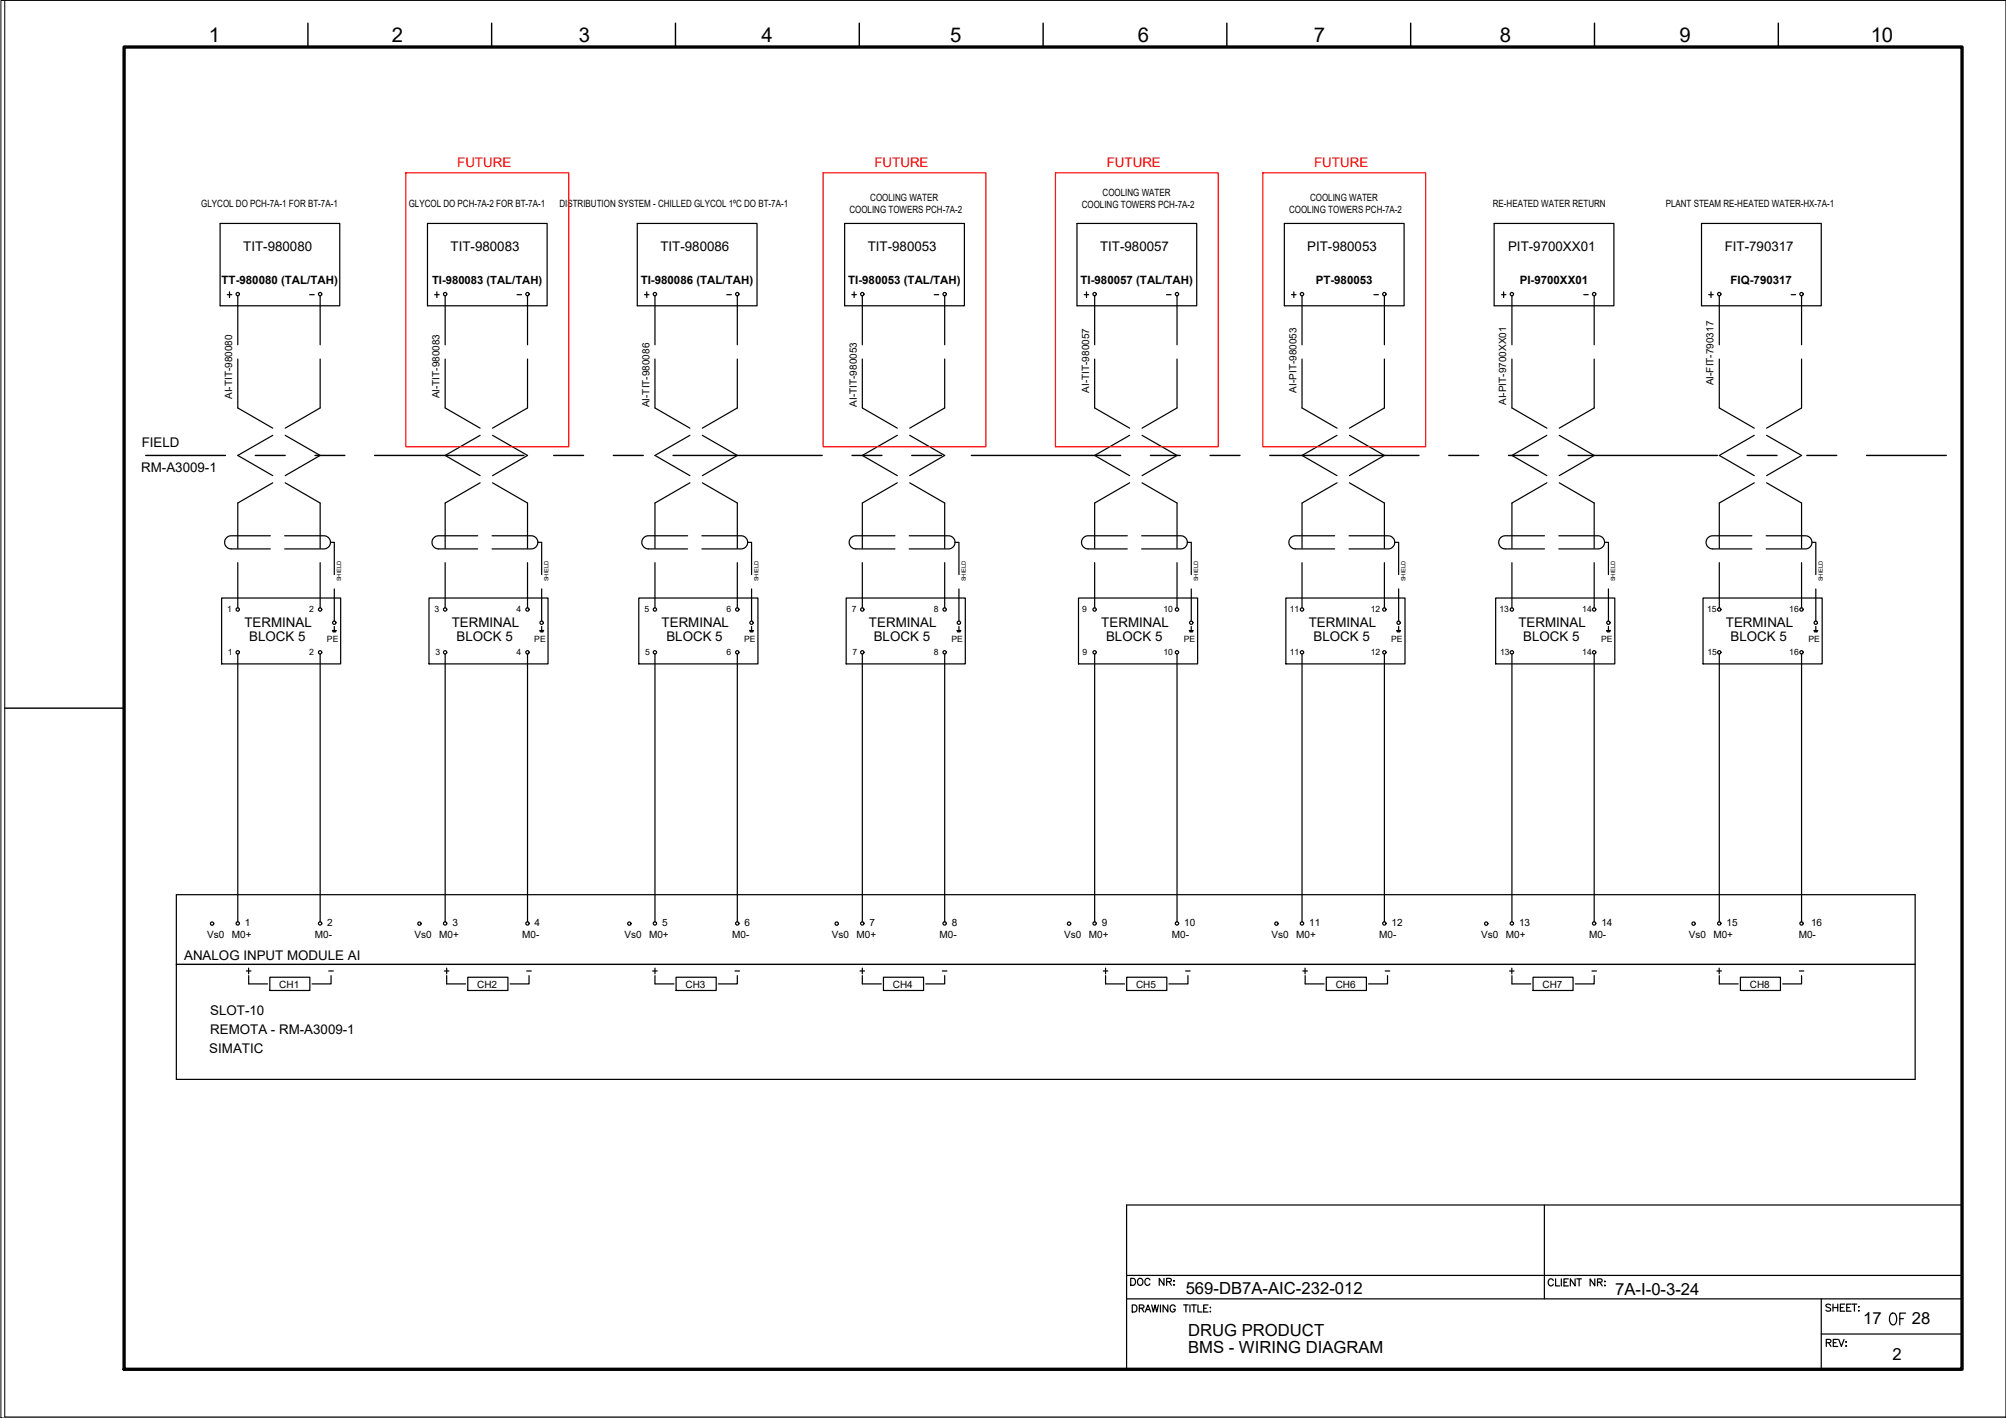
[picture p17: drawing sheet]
<svg xmlns="http://www.w3.org/2000/svg" width="420mm" height="297mm" viewBox="0 0 420 297" stroke-linecap="round" stroke-linejoin="round" font-family="sans-serif">
<defs><g id="words">
<text font-size="5.7" x="394.8" y="278.7">OF</text>
<g font-size="4.4">
<text x="236" y="270.6">DOC NR:</text>
<text x="381.7" y="283.3">REV:</text>
</g>
<g font-size="4.3">
<text x="43.8" y="8.8">1</text>
<text x="82.1" y="8.8">2</text>
<text x="121.3" y="8.8">3</text>
<text x="159.5" y="8.8">4</text>
<text x="199" y="8.8">5</text>
<text x="238.3" y="8.8">6</text>
<text x="275.2" y="8.8">7</text>
<text x="314.1" y="8.8">8</text>
<text x="351.7" y="8.8">9</text>
<text x="391.8" y="8.8">10</text>
</g>
<g font-size="4">
<text x="46.6" y="63.5">+</text>
<text x="134.1" y="63.5">+</text>
<text x="226.1" y="63.5">+</text>
<text x="313.6" y="63.5">+</text>
<text x="357" y="63.5">+</text>
</g>
<g font-size="3.5">
<text x="248.3" y="271">569-DB7A-AIC-232-012</text>
<text x="338.3" y="271.2">7A-I-0-3-24</text>
<text x="248.8" y="279.9">DRUG PRODUCT</text>
<text x="390.2" y="277.4">17</text>
<text x="400.4" y="277.4">28</text>
<text x="248.8" y="283.5">BMS - WIRING DIAGRAM</text>
<text x="396.4" y="284.8">2</text>
</g>
<g font-size="2.8" fill="#f00">
<text x="95.8" y="35">FUTURE</text>
<text x="183.2" y="35">FUTURE</text>
<text x="231.8" y="35">FUTURE</text>
<text x="275.3" y="35">FUTURE</text>
</g>
<g font-size="2.8">
<text x="50.9" y="52.6">TIT-980080</text>
<text x="94.4" y="52.6">TIT-980083</text>
<text x="138.3" y="52.6">TIT-980086</text>
<text x="181.8" y="52.6">TIT-980053</text>
<text x="230.4" y="52.6">TIT-980057</text>
<text x="273.8" y="52.6">PIT-980053</text>
<text x="315.9" y="52.6">PIT-9700XX01</text>
<text x="361.3" y="52.6">FIT-790317</text>
<text x="29.7" y="93.7">FIELD</text>
<text x="29.6" y="98.8">RM-A3009-1</text>
<text x="51.2" y="131.4">TERMINAL</text>
<text x="94.6" y="131.4">TERMINAL</text>
<text x="138.6" y="131.4">TERMINAL</text>
<text x="182" y="131.4">TERMINAL</text>
<text x="230.7" y="131.4">TERMINAL</text>
<text x="274.1" y="131.4">TERMINAL</text>
<text x="318.1" y="131.4">TERMINAL</text>
<text x="361.5" y="131.4">TERMINAL</text>
<text x="52.2" y="134.3">BLOCK 5</text>
<text x="95.6" y="134.3">BLOCK 5</text>
<text x="139.6" y="134.3">BLOCK 5</text>
<text x="183" y="134.3">BLOCK 5</text>
<text x="231.7" y="134.3">BLOCK 5</text>
<text x="275.1" y="134.3">BLOCK 5</text>
<text x="319" y="134.3">BLOCK 5</text>
<text x="362.5" y="134.3">BLOCK 5</text>
<text x="38.6" y="201.1">ANALOG INPUT MODULE AI</text>
<text x="44" y="212.5">SLOT-10</text>
<text x="43.8" y="220.5">SIMATIC</text>
<text x="44" y="216.7">REMOTA - RM-A3009-1</text>
</g>
<g font-size="2.6">
<text x="63.9" y="62.8">-</text>
<text x="107.2" y="62.8">-</text>
<text x="151.3" y="62.8">-</text>
<text x="194.7" y="62.8">-</text>
<text x="243.4" y="62.8">-</text>
<text x="286.8" y="62.8">-</text>
<text x="330.9" y="62.8">-</text>
<text x="374.3" y="62.8">-</text>
<text x="68.1" y="204.6">-</text>
<text x="109.4" y="204.6">-</text>
<text x="153.1" y="204.6">-</text>
<text x="196.5" y="204.6">-</text>
<text x="247.3" y="204.6">-</text>
<text x="289.3" y="204.6">-</text>
<text x="332.7" y="204.6">-</text>
<text x="376.1" y="204.6">-</text>
</g>
<g font-size="2.4">
<text x="46.4" y="59.5">TT-980080 (TAL/TAH)</text>
<text x="90.5" y="59.5">TI-980083 (TAL/TAH)</text>
<text x="134.2" y="59.5">TI-980086 (TAL/TAH)</text>
<text x="177.7" y="59.5">TI-980053 (TAL/TAH)</text>
<text x="226.3" y="59.5">TI-980057 (TAL/TAH)</text>
<text x="275.6" y="59.5">PT-980053</text>
<text x="318.3" y="59.5">PI-9700XX01</text>
<text x="362.5" y="59.5">FIQ-790317</text>
</g>
<g font-size="2.1">
<text x="230.9" y="41">COOLING WATER</text>
<text x="42.2" y="43.4">GLYCOL DO PCH-7A-1 FOR BT-7A-1</text>
<text x="85.6" y="43.4">GLYCOL DO PCH-7A-2 FOR BT-7A-1</text>
<text x="117.2" y="43.4">DISTRIBUTION SYSTEM - CHILLED GLYCOL 1ºC DO BT-7A-1</text>
<text x="177.9" y="44.6">COOLING TOWERS PCH-7A-2</text>
<text x="182.3" y="42.1">COOLING WATER</text>
<text x="226.6" y="43.5">COOLING TOWERS PCH-7A-2</text>
<text x="270" y="44.7">COOLING TOWERS PCH-7A-2</text>
<text x="274.4" y="42.1">COOLING WATER</text>
<text x="312.7" y="43.4">RE-HEATED WATER RETURN</text>
<text x="348.9" y="43.4">PLANT STEAM RE-HEATED WATER-HX-7A-1</text>
<text x="48.6" y="83.6" transform="rotate(-90 48.6 83.6)">AI-TIT-980080</text>
<text x="92.1" y="83.5" transform="rotate(-90 92.1 83.5)">AI-TIT-980083</text>
<text x="228.1" y="82.3" transform="rotate(-90 228.1 82.3)">AI-TIT-980057</text>
<text x="271.5" y="82.3" transform="rotate(-90 271.5 82.3)">AI-PIT-980053</text>
<text x="358.9" y="80.7" transform="rotate(-90 358.9 80.7)">AI-FIT-790317</text>
<text x="136" y="85.3" transform="rotate(-90 136 85.3)">AI-TIT-980086</text>
<text x="179.5" y="85.2" transform="rotate(-90 179.5 85.2)">AI-TIT-980053</text>
<text x="315.5" y="84.8" transform="rotate(-90 315.5 84.8)">AI-PIT-9700XX01</text>
<text x="43.4" y="196.5">Vs0</text>
<text x="48.6" y="196.5">M0+</text>
<text x="51.3" y="193.9">1</text>
<text x="66" y="196.5">M0-</text>
<text x="68.5" y="193.9">2</text>
<text x="86.8" y="196.5">Vs0</text>
<text x="92" y="196.5">M0+</text>
<text x="94.7" y="193.9">3</text>
<text x="109.4" y="196.5">M0-</text>
<text x="112" y="193.9">4</text>
<text x="130.8" y="196.5">Vs0</text>
<text x="136" y="196.5">M0+</text>
<text x="138.7" y="193.9">5</text>
<text x="153.4" y="196.5">M0-</text>
<text x="155.9" y="193.9">6</text>
<text x="174.2" y="196.5">Vs0</text>
<text x="179.4" y="196.5">M0+</text>
<text x="182.1" y="193.9">7</text>
<text x="196.8" y="196.5">M0-</text>
<text x="199.4" y="193.9">8</text>
<text x="222.9" y="196.5">Vs0</text>
<text x="228" y="196.5">M0+</text>
<text x="230.8" y="193.9">9</text>
<text x="245.4" y="196.5">M0-</text>
<text x="248" y="193.9">10</text>
<text x="266.3" y="196.5">Vs0</text>
<text x="271.5" y="196.5">M0+</text>
<text x="274.2" y="193.9">11</text>
<text x="288.9" y="196.5">M0-</text>
<text x="291.5" y="193.9">12</text>
<text x="310.3" y="196.5">Vs0</text>
<text x="315.4" y="196.5">M0+</text>
<text x="318.2" y="193.9">13</text>
<text x="332.8" y="196.5">M0-</text>
<text x="335.4" y="193.9">14</text>
<text x="353.7" y="196.5">Vs0</text>
<text x="358.9" y="196.5">M0+</text>
<text x="361.6" y="193.9">15</text>
<text x="376.7" y="196.5">M0-</text>
<text x="379.3" y="193.9">16</text>
<text x="58.5" y="206.9">CH1</text>
<text x="99.9" y="206.9">CH2</text>
<text x="143.6" y="206.9">CH3</text>
<text x="187" y="206.9">CH4</text>
<text x="238" y="206.9">CH5</text>
<text x="279.8" y="206.9">CH6</text>
<text x="323.1" y="206.9">CH7</text>
<text x="366.5" y="206.9">CH8</text>
</g>
<g font-size="1.8">
<text x="47.6" y="128.2">1</text>
<text x="64.7" y="128.3">2</text>
<text x="91" y="128.2">3</text>
<text x="108.2" y="128.3">4</text>
<text x="135" y="128.2">5</text>
<text x="152.1" y="128.3">6</text>
<text x="178.4" y="128.2">7</text>
<text x="195.6" y="128.3">8</text>
<text x="226.7" y="128.2">9</text>
<text x="243.7" y="128.3">10</text>
<text x="270.1" y="128.2">11</text>
<text x="287.1" y="128.3">12</text>
<text x="314" y="128.2">13</text>
<text x="331.4" y="128.3">14</text>
<text x="357.6" y="128.2">15</text>
<text x="374.8" y="128.3">16</text>
<text x="47.8" y="137.1">1</text>
<text x="64.7" y="137.1">2</text>
<text x="68.5" y="134.4">PE</text>
<text x="91.2" y="137.1">3</text>
<text x="108.2" y="137.1">4</text>
<text x="111.9" y="134.4">PE</text>
<text x="135.1" y="137.1">5</text>
<text x="152.1" y="137.1">6</text>
<text x="155.9" y="134.4">PE</text>
<text x="178.6" y="137.1">7</text>
<text x="195.6" y="137.1">8</text>
<text x="199.3" y="134.4">PE</text>
<text x="226.7" y="137.1">9</text>
<text x="243.7" y="137.1">10</text>
<text x="247.9" y="134.4">PE</text>
<text x="270.2" y="137.1">11</text>
<text x="287.1" y="137.1">12</text>
<text x="291.4" y="134.4">PE</text>
<text x="314.2" y="137.1">13</text>
<text x="331.4" y="137.1">14</text>
<text x="335.3" y="134.4">PE</text>
<text x="357.6" y="137.1">15</text>
<text x="374.8" y="137.1">16</text>
<text x="378.8" y="134.4">PE</text>
</g>
<g font-size="1.2">
<text x="71.5" y="121.8" transform="rotate(-90 71.5 121.8)">SHIELD</text>
<text x="114.9" y="121.8" transform="rotate(-90 114.9 121.8)">SHIELD</text>
<text x="158.9" y="121.8" transform="rotate(-90 158.9 121.8)">SHIELD</text>
<text x="202.3" y="121.8" transform="rotate(-90 202.3 121.8)">SHIELD</text>
<text x="251" y="121.8" transform="rotate(-90 251 121.8)">SHIELD</text>
<text x="294.4" y="121.8" transform="rotate(-90 294.4 121.8)">SHIELD</text>
<text x="338.3" y="121.8" transform="rotate(-90 338.3 121.8)">SHIELD</text>
<text x="381.8" y="121.8" transform="rotate(-90 381.8 121.8)">SHIELD</text>
</g>
</g></defs>
<!-- layer: G-TTLB-TTLB -->
<path d="M26 9.8h385v277h-385z" fill="none" stroke="#000" stroke-width=".7"/>
<!-- layer: G-TTLB-OTLN -->
<path d="M1 .1v296.7h419.1" fill="none" stroke="#000" stroke-width=".21"/>
<!-- layer: G-TTLB-INDX -->
<path d="M64.5 4.9v4.9M103 4.9v4.9M141.5 4.9v4.9M180 4.9v4.9M218.5 4.9v4.9M257 4.9v4.9M295.5 4.9v4.9M334 4.9v4.9M372.5 4.9v4.9M1 148.3h25" fill="none" stroke="#000" stroke-width=".3"/>
<!-- layer: LGSP IA4$0$LG_PLOT -->
<path d="M323.5 252.4v19.7M236 267.2h175M236 272.1h175M381.5 279.4h29.5M381.5 272.1v14.7M236 286.8h175" fill="none" stroke="#000" stroke-width=".25"/>
<!-- layer: LG_PLOT -->
<g fill="none" stroke="#000" stroke-width=".25">
<path d="M411 252.4h-175v34.4M237.2 273.4h.4a.79 .79 0 0 1 .5 .7 .79 .79 0 0 1-.5 .7h-.4zM238.6 274.1l.9-.1 .1-.2-.1-.3-.9-.1v1.4M239.1 274.1l.5 .7M239.9 274.8l.6-1.4 .5 1.4M240.1 274.3h.7M241.2 273.4l.4 1.4 .3-1.4 .4 1.4 .3-1.4M243.1 273.4v1.4M244.6 273.4v1.4l-1-1.4v1.4M246.1 273.7a.55 .55 0 0 0-.6-.4 .55 .55 0 0 0-.4 .6v.4a.53 .53 0 0 0 .5 .5 .53 .53 0 0 0 .5-.5h-.3M247.9 273.4h1M248.4 273.4v1.4"/>
<path d="M249.2 273.4v1.4M249.6 273.4h1M250.1 273.4v1.4M250.9 273.4v1.4h.9M252.1 274.1h.6M253 273.4h-.9v1.4h.9M253.4 273.9h.2zM253.4 274.8h.2zM325.3 268.2a.55 .55 0 0 0-.6-.3 .55 .55 0 0 0-.4 .5v.4a.54 .54 0 0 0 .4 .6 .54 .54 0 0 0 .6-.4M325.8 267.9v1.5h.9M327 267.9v1.5M327.6 268.6h.5"/>
<path d="M328.5 267.9h-.9v1.5h.9M329.9 267.9v1.5l-1-1.5v1.5M330.2 267.9h1M330.8 267.9v1.5M334 267.9v1.5l-.9-1.5v1.5M334.6 268.6l.8-.1 .1-.5-.9-.1v1.5M335.1 268.6l.5 .8M336.1 268.4h.1zM336.1 269.2v.2zM383.4 273.4a.56 .56 0 0 0-.5-.2 .56 .56 0 0 0-.5 .3l1 .7v.3l-.3 .2-.7-.2M383.9 273.2v1.5M383.9 273.9h1"/>
<path d="M384.9 273.2v1.5M385.5 273.9h.5M386.4 273.2h-.9v1.5h.9M386.8 273.9h.6M387.7 273.2h-.9v1.5h.9M387.9 273.2h1M388.4 273.2v1.5M389.3 273.8h.1zM389.3 274.6h.1z"/>
</g>
<!-- layer: I_LIMIT_LINE -->
<g fill="none" stroke="#000" stroke-width=".3">
<path d="M30.5 95.4h16.7M53.5 95.4h6.2M66 95.4h6.2M78.5 95.4h31.2M116 95.4h6.2M128.5 95.4h6.2M141 95.4h31.2M178.5 95.4h6.2M191 95.4h6.2M203.5 95.4h31.2M241 95.4h6.2M253.4 95.4h6.3"/>
<path d="M266 95.4h31.2M303.4 95.4h6.3M316 95.4h6.2M328.4 95.4h31.3M366 95.4h6.2M378.4 95.4h6.3M390.9 95.4h16.7"/>
</g>
<!-- layer: I_DATA -->
<g fill="none" stroke="#000" stroke-width=".25">
<path d="M46.1 46.8h25.1v17.3h-25.1zM89.5 46.8h25.1v17.3h-25.1zM133.5 46.8h25.1v17.3h-25.1zM176.9 46.8h25.1v17.3h-25.1zM225.6 46.8h25.1v17.3h-25.1zM269 46.8h25.1v17.3h-25.1zM312.9 46.8h25.1v17.3h-25.1zM356.4 46.8h25.1v17.3h-25.1zM91 61.7h1M91.5 61.1v1.2M178.4 61.7h1M178.9 61.1v1.2"/>
<path d="M270.5 61.7h1M271 61.1v1.2M46.4 125.3h25v13.8h-25zM69.6 132.1h.8M69.7 132.2h.7M69.8 132.4h.5M70 131.2v.9M89.9 125.3h24.9v13.8h-24.9zM113.1 132.1h.8M113.1 132.2h.7M113.2 132.4h.5M113.5 131.2v.9"/>
<path d="M133.8 125.3h25v13.8h-25zM157 132.1h.8M157.1 132.2h.7M157.1 132.4h.6M157.4 131.2v.9M177.2 125.3h25v13.8h-25zM200.4 132.1h.9M200.5 132.2h.7M200.6 132.4h.5M200.9 131.2v.9M225.9 125.3h24.9v13.8h-24.9zM249.1 132.1h.8"/>
<path d="M249.2 132.2h.7M249.2 132.4h.6M249.5 131.2v.9M269.3 125.3h25v13.8h-25zM292.5 132.1h.8M292.6 132.2h.7M292.7 132.4h.5M292.9 131.2v.9M313.3 125.3h24.9v13.8h-24.9zM336.5 132.1h.8M336.6 132.2h.6M336.6 132.4h.6"/>
<path d="M336.9 131.2v.9M356.7 125.3h25v13.8h-25zM379.9 132.1h.8M380 132.2h.7M380.1 132.4h.5M380.3 131.2v.9M401.1 187.4h-364.2v38.7h364.2M36.9 202h364.2M51.6 203.4h1M52.1 202.8v1.2M52.1 204.4v1.7h3.9M56.5 204.7h8.4v2.8h-8.4z"/>
<path d="M69.3 204.4v1.7h-3.9M93.1 203.4h.9M93.6 204.4v1.7h3.9M93.6 202.8v1.2M98 204.7h8.4v2.8h-8.4zM110.8 204.4v1.7h-4M136.7 203.4h.9M137.2 204.4v1.7h4M137.2 202.8v1.2M141.6 204.7h8.4v2.8h-8.4zM154.4 204.4v1.7h-3.9M180.1 203.4h1"/>
<path d="M180.6 204.4v1.7h4M180.6 202.8v1.2M185 204.7h8.4v2.8h-8.4zM197.9 204.4v1.7h-4M231.1 203.4h.9M231.6 202.8v1.2M231.6 204.4v1.7h3.9M236 204.7h8.4v2.8h-8.4zM248.8 204.4v1.7h-4M272.9 203.4h.9M273.3 202.8v1.2M273.4 204.4v1.7h3.9"/>
<path d="M277.8 204.7h8.4v2.8h-8.4zM290.6 204.4v1.7h-4M316.2 203.4h.9M316.7 202.8v1.2M316.7 204.4v1.7h3.9M321.1 204.7h8.4v2.8h-8.4zM333.9 204.4v1.7h-4M359.6 203.4h1M360.1 202.8v1.2M360.1 204.4v1.7h4M364.5 204.7h8.4v2.8h-8.4zM377.3 204.4v1.7h-3.9"/>
<circle cx="93.2" cy="61.6" r=".35"/>
<circle cx="180.6" cy="61.6" r=".35"/>
<circle cx="272.7" cy="61.6" r=".35"/>
<circle cx="49.8" cy="136.6" r=".35"/>
<circle cx="49.8" cy="127.7" r=".35"/>
<circle cx="67" cy="127.7" r=".35"/>
<circle cx="67" cy="136.6" r=".35"/>
<circle cx="70" cy="130.4" r=".35"/>
<circle cx="93.2" cy="136.6" r=".35"/>
<circle cx="93.2" cy="127.7" r=".35"/>
<circle cx="110.5" cy="127.7" r=".35"/>
<circle cx="110.5" cy="136.6" r=".35"/>
<circle cx="113.4" cy="130.4" r=".35"/>
<circle cx="137.2" cy="136.6" r=".35"/>
<circle cx="137.2" cy="127.7" r=".35"/>
<circle cx="154.4" cy="136.6" r=".35"/>
<circle cx="154.4" cy="127.7" r=".35"/>
<circle cx="157.4" cy="130.4" r=".35"/>
<circle cx="180.6" cy="127.7" r=".35"/>
<circle cx="180.6" cy="136.6" r=".35"/>
<circle cx="197.9" cy="127.7" r=".35"/>
<circle cx="197.9" cy="136.6" r=".35"/>
<circle cx="200.8" cy="130.4" r=".35"/>
<circle cx="229.3" cy="127.7" r=".35"/>
<circle cx="229.3" cy="136.6" r=".35"/>
<circle cx="246.5" cy="127.7" r=".35"/>
<circle cx="246.5" cy="136.6" r=".35"/>
<circle cx="249.5" cy="130.4" r=".35"/>
<circle cx="272.7" cy="136.6" r=".35"/>
<circle cx="272.7" cy="127.7" r=".35"/>
<circle cx="290" cy="136.6" r=".35"/>
<circle cx="290" cy="127.7" r=".35"/>
<circle cx="292.9" cy="130.4" r=".35"/>
<circle cx="316.7" cy="127.7" r=".35"/>
<circle cx="316.7" cy="136.6" r=".35"/>
<circle cx="333.9" cy="136.6" r=".35"/>
<circle cx="333.9" cy="127.7" r=".35"/>
<circle cx="336.9" cy="130.4" r=".35"/>
<circle cx="360.1" cy="136.6" r=".35"/>
<circle cx="360.1" cy="127.7" r=".35"/>
<circle cx="377.3" cy="127.7" r=".35"/>
<circle cx="377.3" cy="136.6" r=".35"/>
<circle cx="380.3" cy="130.4" r=".35"/>
<circle cx="44.4" cy="193.5" r=".35"/>
<circle cx="49.8" cy="193.4" r=".35"/>
<circle cx="67" cy="193.4" r=".35"/>
<circle cx="87.9" cy="193.5" r=".35"/>
<circle cx="93.2" cy="193.4" r=".35"/>
<circle cx="110.5" cy="193.4" r=".35"/>
<circle cx="131.8" cy="193.5" r=".35"/>
<circle cx="137.2" cy="193.4" r=".35"/>
<circle cx="154.4" cy="193.4" r=".35"/>
<circle cx="175.2" cy="193.5" r=".35"/>
<circle cx="180.6" cy="193.4" r=".35"/>
<circle cx="197.9" cy="193.4" r=".35"/>
<circle cx="223.9" cy="193.5" r=".35"/>
<circle cx="229.3" cy="193.4" r=".35"/>
<circle cx="246.5" cy="193.4" r=".35"/>
<circle cx="267.3" cy="193.5" r=".35"/>
<circle cx="272.7" cy="193.4" r=".35"/>
<circle cx="290" cy="193.4" r=".35"/>
<circle cx="311.3" cy="193.5" r=".35"/>
<circle cx="316.7" cy="193.4" r=".35"/>
<circle cx="333.9" cy="193.4" r=".35"/>
<circle cx="354.7" cy="193.5" r=".35"/>
<circle cx="360.1" cy="193.4" r=".35"/>
<circle cx="377.3" cy="193.4" r=".35"/>
</g>
<!-- layer: 0 -->
<path d="M401.1 187.4v38.7" fill="none" stroke="#000" stroke-width=".25"/>
<!-- layer: I_TABS -->
<g fill="none" stroke="#000" stroke-width=".25">
<path d="M49.8 62v10.2M49.8 75.2v10.3l7.3 4.2M67.1 62v10.2M67.1 75.2v10.3l-7.4 4.2M93.2 62v10.2M93.2 75.2v10.3l7.4 4.2M110.5 62v10.2M110.5 75.2v10.3l-7.3 4.2M137.2 62v10.2M137.2 75.2v10.3l7.3 4.2M154.4 62v10.2M154.4 75.2v10.3l-7.3 4.2"/>
<path d="M180.6 62v10.2M180.6 75.2v10.3l7.3 4.2M197.9 62v10.2M197.9 75.2v10.3l-7.4 4.2M229.3 62v10.2M229.3 75.2v10.3l7.3 4.2M246.5 62v10.2M246.5 75.2v10.3l-7.3 4.2M272.7 62v10.2M272.7 75.2v10.3l7.3 4.2M290 62v10.2M290 75.2v10.3l-7.4 4.2"/>
<path d="M316.7 62v10.2M316.7 75.2v10.3l7.3 4.2M333.9 62v10.2M333.9 75.2v10.3l-7.3 4.2M360.1 62v10.2M360.1 75.2v10.3l7.3 4.2M377.3 62v10.2M377.3 75.2v10.3l-7.3 4.2M57.1 91.2l-7.3 4.2 7.3 4.2M59.7 91.2l7.4 4.2-7.4 4.2M100.6 91.2l-7.4 4.2 7.4 4.2M103.2 91.2l7.3 4.2-7.3 4.2"/>
<path d="M144.5 91.2l-7.3 4.2 7.3 4.2M147.1 91.2l7.3 4.2-7.3 4.2M187.9 91.2l-7.3 4.2 7.3 4.2M190.5 91.2l7.4 4.2-7.4 4.2M236.6 91.2l-7.3 4.2 7.3 4.2M239.2 91.2l7.3 4.2-7.3 4.2M280 91.2l-7.3 4.2 7.3 4.2M282.6 91.2l7.4 4.2-7.4 4.2M324 91.2l-7.3 4.2 7.3 4.2M326.6 91.2l7.3 4.2-7.3 4.2M367.4 91.2l-7.3 4.2 7.3 4.2M370 91.2l7.3 4.2-7.3 4.2"/>
<path d="M49.8 117.9v9.4M56.6 112.2h-8.2a1.38 1.38 0 0 0-1.4 1.4 1.38 1.38 0 0 0 1.4 1.4h8.2M57.1 101.1l-7.3 4.3v9.5M59.6 112.2h8.2a1.38 1.38 0 0 1 1.4 1.4 1.38 1.38 0 0 1-1.4 1.4h-8.2M59.7 101.1l7.4 4.3v9.5M67.1 117.9v9.4M69.2 113.6h.8v6.8M93.2 117.9v9.4M100.1 112.2h-8.2a1.38 1.38 0 0 0-1.4 1.4 1.38 1.38 0 0 0 1.4 1.4h8.2M100.6 101.1l-7.4 4.3v9.5M103.1 112.2h8.2a1.38 1.38 0 0 1 1.4 1.4 1.38 1.38 0 0 1-1.4 1.4h-8.2M103.2 101.1l7.3 4.3v9.5"/>
<path d="M110.5 117.9v9.4M112.6 113.6h.9v6.8M137.2 117.9v9.4M144 112.2h-8.2a1.38 1.38 0 0 0-1.4 1.4 1.38 1.38 0 0 0 1.4 1.4h8.2M144.5 101.1l-7.3 4.3v9.5M147 112.2h8.2a1.38 1.38 0 0 1 1.4 1.4 1.38 1.38 0 0 1-1.4 1.4h-8.2M147.1 101.1l7.3 4.3v9.5M154.4 117.9v9.4M156.6 113.6h.8v6.8M180.6 117.9v9.4M187.5 112.2h-8.3a1.38 1.38 0 0 0-1.3 1.4 1.38 1.38 0 0 0 1.3 1.4h8.3M187.9 101.1l-7.3 4.3v9.5"/>
<path d="M190.4 112.2h8.2a1.38 1.38 0 0 1 1.4 1.4 1.38 1.38 0 0 1-1.4 1.4h-8.2M190.5 101.1l7.4 4.3v9.5M197.9 117.9v9.4M200 113.6h.9v6.8M229.3 117.9v9.4M236.1 112.2h-8.2a1.38 1.38 0 0 0-1.4 1.4 1.38 1.38 0 0 0 1.4 1.4h8.2M236.6 101.1l-7.3 4.3v9.5M239.1 112.2h8.2a1.38 1.38 0 0 1 1.4 1.4 1.38 1.38 0 0 1-1.4 1.4h-8.2M239.2 101.1l7.3 4.3v9.5M246.5 117.9v9.4M248.7 113.6h.8v6.8M272.7 117.9v9.4"/>
<path d="M279.5 112.2h-8.2a1.38 1.38 0 0 0-1.3 1.4 1.38 1.38 0 0 0 1.3 1.4h8.2M280 101.1l-7.3 4.3v9.5M282.6 112.2h8.1a1.38 1.38 0 0 1 1.4 1.4 1.38 1.38 0 0 1-1.4 1.4h-8.1M282.6 101.1l7.4 4.3v9.5M290 117.9v9.4M292.1 113.6h.8v6.8M316.7 117.9v9.4M323.5 112.2h-8.2a1.38 1.38 0 0 0-1.4 1.4 1.38 1.38 0 0 0 1.4 1.4h8.2M324 101.1l-7.3 4.3v9.5M326.5 112.2h8.2a1.38 1.38 0 0 1 1.4 1.4 1.38 1.38 0 0 1-1.4 1.4h-8.2M326.6 101.1l7.3 4.3v9.5M333.9 117.9v9.4"/>
<path d="M336.1 113.6h.8v6.8M360.1 117.9v9.4M366.9 112.2h-8.2a1.38 1.38 0 0 0-1.4 1.4 1.38 1.38 0 0 0 1.4 1.4h8.2M367.4 101.1l-7.3 4.3v9.5M369.9 112.2h8.2a1.38 1.38 0 0 1 1.4 1.4 1.38 1.38 0 0 1-1.4 1.4h-8.2M370 101.1l7.3 4.3v9.5M377.3 117.9v9.4M379.5 113.6h.8v6.8M49.8 137v56.1M67.1 137v56.1M70 123.4v6.7M93.2 137v56.1"/>
<path d="M110.5 137v56.1M113.5 123.4v6.7M137.2 137v56.1M154.4 137v56.1M157.4 123.4v6.7M180.6 137v56.1M197.9 137v56.1M200.9 123.4v6.7M229.3 137v56.1M246.5 137v56.1M249.5 123.4v6.7M272.7 137v56.1"/>
<path d="M290 137v56.1M292.9 123.4v6.7M316.7 137v56.1M333.9 137v56.1M336.9 123.4v6.7M360.1 137v56.1M377.3 137v56.1M380.3 123.4v6.7"/>
</g>
<!-- layer: FUTURE -->
<path d="M85 36.2h34.1v57.4h-34.1zM172.4 36.2h34.1v57.4h-34.1zM221.1 36.2h34.1v57.4h-34.1zM264.5 36.2h34.1v57.4h-34.1z" fill="none" stroke="#f00" stroke-width=".25"/>
<!-- layer: 0 -->
<path d="M.2 .1h419.9v296.9h-419.9z" fill="none" stroke="#000" stroke-width=".21"/>
<use href="#words"/>
</svg>
